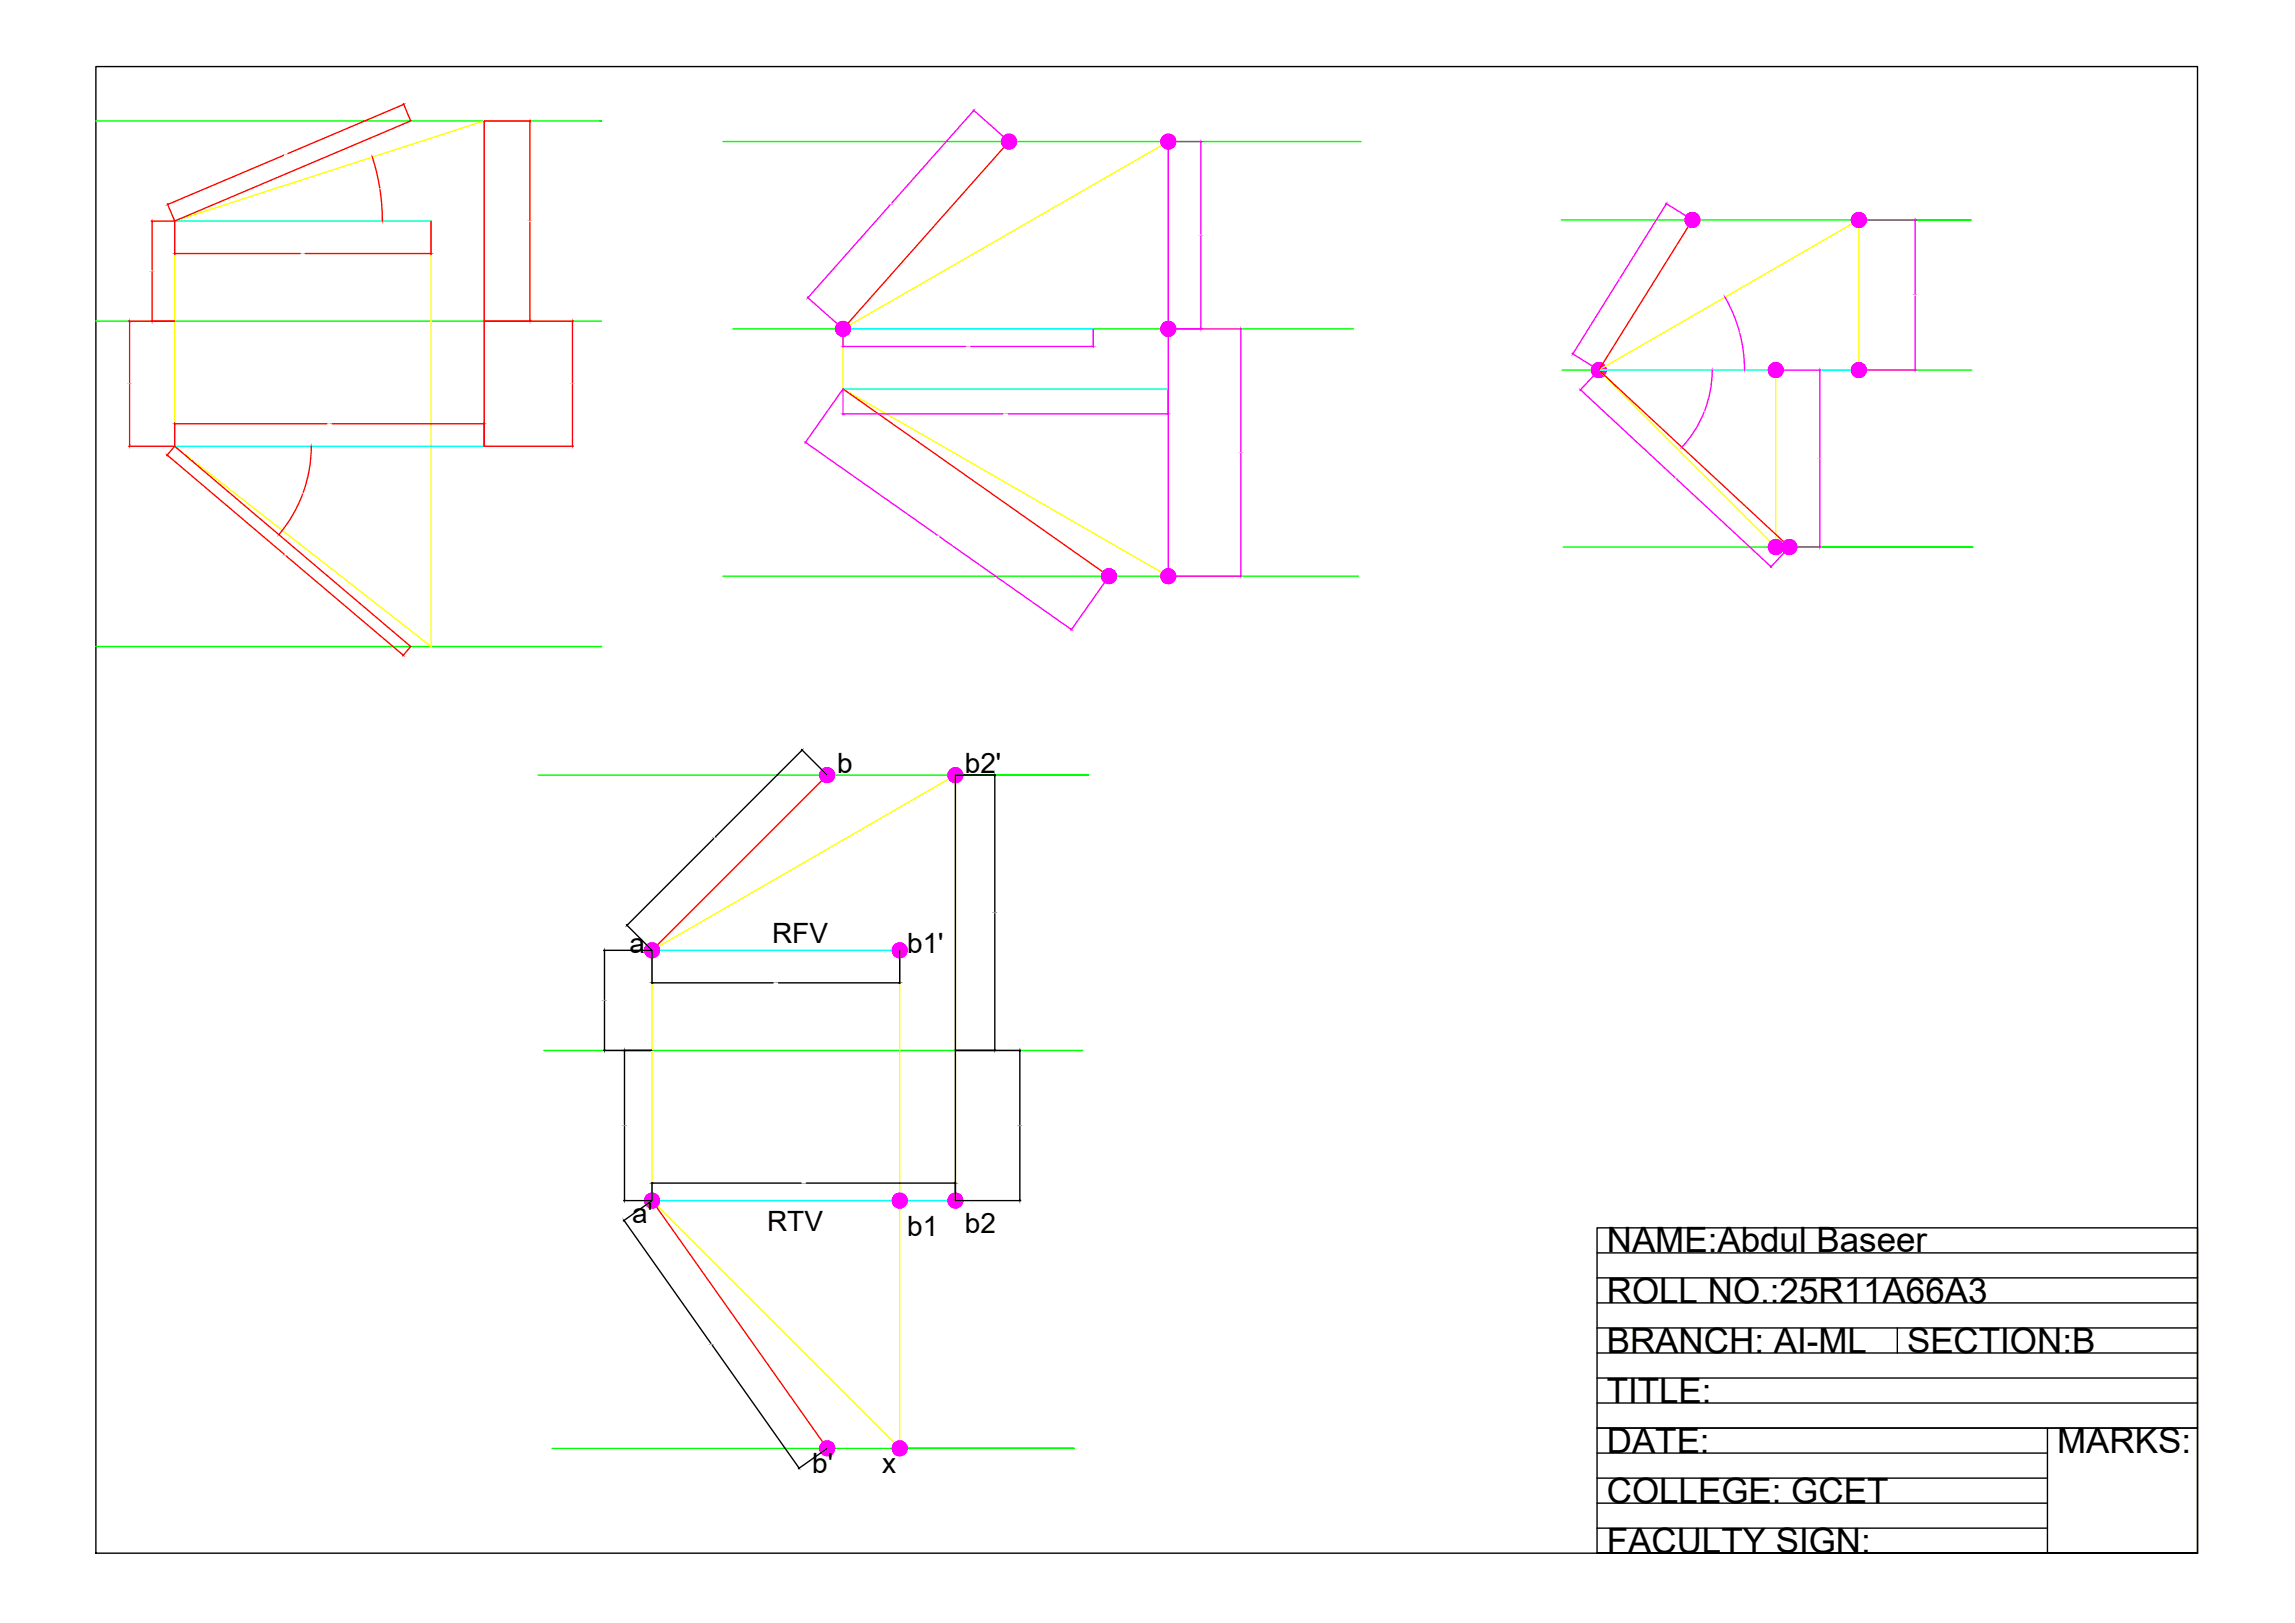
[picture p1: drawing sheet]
<svg xmlns="http://www.w3.org/2000/svg" width="420mm" height="297mm" viewBox="0 0 420 297" stroke-linecap="round" stroke-linejoin="round" font-family="sans-serif">
<defs><g id="words">
<g font-size="6.4">
<text x="294.2" y="229.2">NAME:Abdul Baseer</text>
<text x="294.2" y="238.5">ROLL NO.:25R11A66A3</text>
<text x="294.2" y="247.6">BRANCH: AI-ML</text>
<text x="349.1" y="247.6">SECTION:B</text>
<text x="294.2" y="256.8">TITLE:</text>
<text x="294.2" y="265.9">DATE:</text>
<text x="376.6" y="265.9">MARKS:</text>
<text x="294.2" y="275.1">COLLEGE: GCET</text>
<text x="294.2" y="284.3">FACULTY SIGN:</text>
</g>
<g font-size="5.1">
<text x="153.3" y="141.4">b</text>
<text x="176.6" y="141.4">b2'</text>
<text x="141.4" y="172.6">RFV</text>
<text x="115.2" y="174.4">a</text>
<text x="166.1" y="174.4">b1'</text>
<text x="115.7" y="223.9">a'</text>
<text x="140.4" y="225.2">RTV</text>
<text x="166.1" y="226.1">b1</text>
<text x="176.6" y="225.7">b2</text>
<text x="148.7" y="269.7">b'</text>
<text x="161.5" y="269.7">x</text>
</g>
<g font-size=".2" fill="#f00">
<text x="51.9" y="28.4">51.2348</text>
<text x="69.4" y="34.6">18°</text>
<text x="96.6" y="40.5">40.0000</text>
<text x="55" y="46.5">51.2348</text>
<text x="27.4" y="49.7">20.0000</text>
<text x="23.3" y="70.3">25.0000</text>
<text x="104.4" y="70.3">25.0000</text>
<text x="59.9" y="77.6">61.8466</text>
<text x="55.3" y="90.4">40°</text>
<text x="51.8" y="101.7">61.8466</text>
</g>
<g font-size=".2" fill="#f0f">
<text x="162.7" y="37.4">50.0000</text>
<text x="219.4" y="43.1">37.4166</text>
<text x="296.1" y="51.1">35.3544</text>
<text x="350.2" y="54.1">30.0000</text>
<text x="176.8" y="63.5">50.0000</text>
<text x="318.3" y="60.9">30*</text>
<text x="183.7" y="75.8">65.0000</text>
<text x="311.9" y="75.4">43*</text>
<text x="226.8" y="82.9">49.4166</text>
<text x="306.4" y="87.6">51.9615</text>
<text x="332.7" y="84">35.3553</text>
<text x="171.4" y="98.2">65.0000</text>
</g>
<g font-size=".2">
<text x="130.4" y="153.4">49.4975</text>
<text x="181.7" y="167.1">55.0000</text>
<text x="141.6" y="180">49.4975</text>
<text x="110.3" y="183.2">20.0000</text>
<text x="113.9" y="206.1">30.0000</text>
<text x="186.3" y="206.1">30.0000</text>
<text x="146.7" y="216.6">60.6218</text>
<text x="129.9" y="246.1">60.6218</text>
</g>
</g></defs>
<!-- layer: 0 -->
<g fill="none" stroke="#000" stroke-width=".25">
<path d="M17.6 12.2h384.7v272.1h-384.7zM146.7 137.2l4.7 4.6M146.7 137.4l-15.7 15.7M130.7 153.5l-15.8 15.7M174.9 141.9v77.8M175 141.9h7.3M182.1 142v24.9M110.5 173.9h8.8M110.7 174.1v8.8M114.7 169.2l4.6 4.7M119.4 174v6M119.5 179.9h22"/>
<path d="M142.5 179.9h22M164.7 174v6M182.1 167.2v24.9M110.5 192.2h8.8M110.7 183.3v8.8M114.3 192.4v13.4M175 192.2h11.9M186.7 192.4v13.4M114.2 219.7h5.1M114.3 206.2v13.4M119.3 219.8l-5.2 3.7M119.4 216.4v3.3"/>
<path d="M119.5 216.5h27.1M147.6 216.5h27.1M174.9 216.4v3.3M175 219.7h11.9M186.7 206.2v13.4M114.3 223.5l15.9 22.4M292.4 238.5h109.9M292.4 233.9h109.9M292.4 229.3h109.9M130.4 246.2l15.8 22.4M292.4 256.8h109.9M292.4 252.2h109.9"/>
<path d="M292.4 247.6h109.9M292.4 243h109.9M347.4 243v4.6M151.4 265.1l-5.2 3.7M292.4 279.7h82.4M292.4 275.1h82.4M292.4 270.5h82.4M292.4 265.9h82.4M292.4 261.4h109.9M374.8 261.4v22.9M292.4 284.3h109.9h-109.9v-59.6h109.9v59.6h-54.9"/>
</g>
<!-- layer: RefLin -->
<path d="M17.6 22.1h92.5h-.2M132.4 25.9h116.8M17.6 58.8h92.5M285.8 40.3h75h-20.5M134.2 60.2h113.6M286 67.7h75M17.6 118.3h92.5h-.2M132.4 105.5h116.3M286.2 100.1h75h-36.1M98.5 141.9h100.8h-24.4M99.6 192.2h98.6M101.1 265.1h95.5h-31.9" fill="none" stroke="#0f0" stroke-width=".25"/>
<!-- layer: ProjLin -->
<path d="M213.9 25.9l-59.6 34.3v11l59.6 34.3v-79.6v34.3M78.9 40.5v77.8l-46.9-36.6v-41.2l56.6-18.4v59.6M292.7 67.7h32.4v32.4l-32.4-32.4 47.6-27.4v27.4M164.7 173.9v91.2l-45.3-45.4v-45.8l55.5-32v77.8" fill="none" stroke="#ff0" stroke-width=".25"/>
<!-- layer: RTFRFV -->
<path d="M32 40.5h46.9M154.3 60.2h45.8M154.3 71.2h59.6M292.7 67.7h47.6M32 81.7h56.6M119.4 173.9h45.3M119.4 219.7h55.5" fill="none" stroke="#0ff" stroke-width=".25"/>
<!-- layer: Final Lines -->
<g fill="none" stroke="#f00" stroke-width=".25">
<path d="M73.8 19.2l-21.1 8.9M73.8 19l1.4 3.1M30.6 37.3l1.4 3.1M51.9 28.4l-21.1 9M68.2 28.9l.8 2.7 .5 2.8M69.6 34.7l.3 2.8 .1 2.8M75.2 22.1l-43.2 18.4M88.6 22.1v59.6M88.7 22.1h8.5M97 22.3v18M184.7 25.9l-30.4 34.3M23.6 58.8h8.3"/>
<path d="M23.7 58.9v11.2M27.7 40.5h4.2M27.9 40.6v8.8M27.9 49.8v8.8M32 40.5v6.1M32.1 46.4h22.9M55.9 46.4h22.8M78.9 40.5v6.1M88.7 58.8h16.3M97 40.6v18M104.8 58.9v11.2M309.8 40.3l-17.1 27.4 34.9 32.4"/>
<path d="M23.7 70.4v11.1M32 77.4v4.2M32.1 77.6h27.7M60.8 77.6h27.7M88.6 77.4v4.2M104.8 70.4v11.1M154.3 71.2l48.7 34.3M23.6 81.7h8.3M30.7 83.4l21.3 18M31.9 81.7l-1.4 1.7M32 81.7l43.2 36.6M55.4 90.4a25 25 0 0 1-4.2 7.3"/>
<path d="M57 81.8a25 25 0 0 1-1.5 8.3M88.7 81.7h16.3M52.4 101.8l21.3 18M75.1 118.4l-1.4 1.7M151.4 141.9l-32 32M119.4 219.7l32 45.4"/>
</g>
<g fill="#f00" stroke="#f00" stroke-width=".18">
<path d="M32 46.4h.1z"/>
<path d="M78.7 46.4h.2z"/>
<path d="M32 77.6l.1-.1z"/>
<path d="M88.5 77.5l.1 .1z"/>
<path d="M30.7 37.4l.1-.1z"/>
<path d="M73.8 19.1h.1z"/>
<path d="M30.6 83.3l.1 .1z"/>
<path d="M73.7 119.8l.1 .1z"/>
<path d="M27.8 58.6l.1 .2z"/>
<path d="M27.9 40.5v.1z"/>
<path d="M23.7 58.8v.1z"/>
<path d="M23.7 81.5v.2z"/>
<path d="M97 22.1v.2z"/>
<path d="M97 58.6v.2z"/>
<path d="M104.8 81.5v.2z"/>
<path d="M104.8 58.8v.1z"/>
<path d="M70 40.3v.2z"/>
<path d="M68.2 28.7v.2z"/>
<path d="M51.1 97.7v.1z"/>
<path d="M57 81.7v.1z"/>
</g>
<!-- layer: Points -->
<g fill="#f0f" stroke="#f0f" stroke-width=".18">
<path d="M178.2 20.3l.1-.1z"/>
<path d="M148 54.3l-.1 .2z"/>
<path d="M147.5 81l.1 .1z"/>
<path d="M196 115.1l.2 .1z"/>
<path d="M154.3 75.8h.2z"/>
<path d="M213.7 75.7l.2 .1z"/>
<path d="M154.3 63.4h.2z"/>
<path d="M200 63.4h.1z"/>
<path d="M219.8 25.9v.2z"/>
<path d="M219.8 60v.2z"/>
<path d="M227.2 60.2v.1z"/>
<path d="M227.1 105.3l.1 .2z"/>
<path d="M288 64.6l-.1 .2z"/>
<path d="M305.1 37.3l-.1 .1z"/>
<path d="M289.4 71.3l.1 .1z"/>
<path d="M324.1 103.6l.1 .1z"/>
<path d="M350.6 40.3v.1z"/>
<path d="M350.6 67.6v.1z"/>
<path d="M333.1 100l.1 .1z"/>
<path d="M333.2 67.7l-.1 .2z"/>
<path d="M319.3 67.6l.1 .1z"/>
<path d="M315.8 54.4l.1 .1z"/>
<path d="M308 81.7l-.1 .2z"/>
<path d="M313.5 67.7v.2z"/>
<path d="M154.3 60.2h1.4v-.3zM154.3 60.2l1.3-.5 .1 .2zM154.3 60.2l1.3-.5-.1-.2z"/>
<path d="M154.3 60.2l1.2-.7-.1-.2zM155.2 59.1l.2 .2-1.1 .9zM155 59l-.7 1.2 .9-1.1z"/>
<path d="M154.8 58.9l-.5 1.3 .7-1.2zM154.6 58.8l.2 .1-.5 1.3zM154.3 58.8v1.4l.3-1.4z"/>
<path d="M154.1 58.8l.2 1.4v-1.4zM153.9 58.9l.2-.1 .2 1.4zM153.7 59l.6 1.2-.4-1.3z"/>
<path d="M153.5 59.1l.8 1.1-.6-1.2zM153.5 59.1l.8 1.1-1-.9zM153.3 59.3l-.2 .2 1.2 .7z"/>
<path d="M153.1 59.5l-.1 .2 1.3 .5zM153 59.7l1.3 .5-1.3-.3zM153 59.9v.3h1.3z"/>
<path d="M153 60.2v.2l1.3-.2zM153 60.4l1.3-.2-1.3 .5zM153 60.7l.1 .2 1.2-.7z"/>
<path d="M153.1 60.9l.2 .2 1-.9zM153.3 61.1l1-.9-.8 1zM154.3 60.2l-.8 1 .2 .2z"/>
<path d="M154.3 60.2l-.6 1.2 .2 .1zM154.3 60.2l-.2 1.3h-.2zM154.3 60.2l-.2 1.3 .2 .1z"/>
<path d="M154.3 60.2v1.4l.3-.1zM154.3 60.2l.5 1.3h-.2zM154.3 60.2l.5 1.3 .2-.1z"/>
<path d="M154.3 60.2l.7 1.2 .2-.2zM154.3 60.2l1.1 .9-.2 .1zM154.3 60.2l1.1 .9 .1-.2z"/>
<path d="M154.3 60.2l1.2 .7 .1-.2zM154.3 60.2l1.4 .2-.1 .3zM154.3 60.2l1.4 .2v-.2z"/>
<path d="M184.7 25.9h1.4v-.2zM184.7 25.9l1.3-.5 .1 .3zM184.7 25.9l1.3-.5-.1-.2z"/>
<path d="M184.7 25.9l1.2-.7-.1-.2zM185.6 24.9l.2 .1-1.1 .9zM185.4 24.7l-.7 1.2 .9-1z"/>
<path d="M185.2 24.6l-.5 1.3 .7-1.2zM185 24.6h.2l-.5 1.3zM184.7 24.5v1.4l.3-1.3z"/>
<path d="M184.5 24.6l.2 1.3v-1.4zM184.3 24.6h.2l.2 1.3zM184 24.7l.7 1.2-.4-1.3z"/>
<path d="M183.8 24.9l.9 1-.7-1.2zM183.8 24.9l.9 1-1-.9zM183.7 25l-.2 .2 1.2 .7z"/>
<path d="M183.5 25.2l-.1 .2 1.3 .5zM183.4 25.4l1.3 .5-1.3-.2zM183.4 25.7v.2h1.3z"/>
<path d="M183.4 25.9v.3l1.3-.3zM183.4 26.2l1.3-.3-1.3 .5zM183.4 26.4l.1 .2 1.2-.7z"/>
<path d="M183.5 26.6l.2 .2 1-.9zM183.7 26.8l1-.9-.9 1.1zM184.7 25.9l-.9 1.1 .2 .1z"/>
<path d="M184.7 25.9l-.7 1.2 .3 .1zM184.7 25.9l-.2 1.4-.2-.1zM184.7 25.9l-.2 1.4h.2z"/>
<path d="M184.7 25.9v1.4h.3zM184.7 25.9l.5 1.3-.2 .1zM184.7 25.9l.5 1.3 .2-.1z"/>
<path d="M184.7 25.9l.7 1.2 .2-.1zM184.7 25.9l1.1 .9-.2 .2zM184.7 25.9l1.1 .9 .1-.2z"/>
<path d="M184.7 25.9l1.2 .7 .1-.2zM184.7 25.9l1.4 .3-.1 .2zM184.7 25.9l1.4 .3v-.3z"/>
<path d="M213.9 25.9h1.4l-.1-.2zM213.9 25.9l1.3-.5v.3zM213.9 25.9l1.3-.5-.1-.2z"/>
<path d="M213.9 25.9l1.2-.7-.2-.2zM214.8 24.9l.1 .1-1 .9zM214.6 24.7l-.7 1.2 .9-1z"/>
<path d="M214.4 24.6l-.5 1.3 .7-1.2zM214.1 24.6h.3l-.5 1.3zM213.9 24.5v1.4l.2-1.3z"/>
<path d="M213.6 24.6l.3 1.3v-1.4zM213.4 24.6h.2l.3 1.3zM213.2 24.7l.7 1.2-.5-1.3z"/>
<path d="M213 24.9l.9 1-.7-1.2zM213 24.9l.9 1-1.1-.9zM212.8 25l-.1 .2 1.2 .7z"/>
<path d="M212.7 25.2l-.1 .2 1.3 .5zM212.6 25.4l1.3 .5-1.4-.2zM212.5 25.7v.2h1.4z"/>
<path d="M212.5 25.9v.3l1.4-.3zM212.5 26.2l1.4-.3-1.3 .5zM212.6 26.4l.1 .2 1.2-.7z"/>
<path d="M212.7 26.6l.1 .2 1.1-.9zM212.8 26.8l1.1-.9-.9 1.1zM213.9 25.9l-.9 1.1 .2 .1z"/>
<path d="M213.9 25.9l-.7 1.2 .2 .1zM213.9 25.9l-.3 1.4-.2-.1zM213.9 25.9l-.3 1.4h.3z"/>
<path d="M213.9 25.9v1.4h.2zM213.9 25.9l.5 1.3-.3 .1zM213.9 25.9l.5 1.3 .2-.1z"/>
<path d="M213.9 25.9l.7 1.2 .2-.1zM213.9 25.9l1 .9-.1 .2zM213.9 25.9l1 .9 .2-.2z"/>
<path d="M213.9 25.9l1.2 .7 .1-.2zM213.9 25.9l1.3 .3v.2zM213.9 25.9l1.3 .3 .1-.3z"/>
<path d="M213.9 60.2h1.4l-.1-.3zM213.9 60.2l1.3-.5v.2zM213.9 60.2l1.3-.5-.1-.2z"/>
<path d="M213.9 60.2l1.2-.7-.2-.2zM214.8 59.1l.1 .2-1 .9zM214.6 59l-.7 1.2 .9-1.1z"/>
<path d="M214.4 58.9l-.5 1.3 .7-1.2zM214.1 58.8l.3 .1-.5 1.3zM213.9 58.8v1.4l.2-1.4z"/>
<path d="M213.6 58.8l.3 1.4v-1.4zM213.4 58.9l.2-.1 .3 1.4zM213.2 59l.7 1.2-.5-1.3z"/>
<path d="M213 59.1l.9 1.1-.7-1.2zM213 59.1l.9 1.1-1.1-.9zM212.8 59.3l-.1 .2 1.2 .7z"/>
<path d="M212.7 59.5l-.1 .2 1.3 .5zM212.6 59.7l1.3 .5-1.4-.3zM212.5 59.9v.3h1.4z"/>
<path d="M212.5 60.2v.2l1.4-.2zM212.5 60.4l1.4-.2-1.3 .5zM212.6 60.7l.1 .2 1.2-.7z"/>
<path d="M212.7 60.9l.1 .2 1.1-.9zM212.8 61.1l1.1-.9-.9 1zM213.9 60.2l-.9 1 .2 .2z"/>
<path d="M213.9 60.2l-.7 1.2 .2 .1zM213.9 60.2l-.3 1.3h-.2zM213.9 60.2l-.3 1.3 .3 .1z"/>
<path d="M213.9 60.2v1.4l.2-.1zM213.9 60.2l.5 1.3h-.3zM213.9 60.2l.5 1.3 .2-.1z"/>
<path d="M213.9 60.2l.7 1.2 .2-.2zM213.9 60.2l1 .9-.1 .1zM213.9 60.2l1 .9 .2-.2z"/>
<path d="M213.9 60.2l1.2 .7 .1-.2zM213.9 60.2l1.3 .2v.3zM213.9 60.2l1.3 .2 .1-.2z"/>
<path d="M213.9 105.5h1.4l-.1-.3zM213.9 105.5l1.3-.5v.2zM213.9 105.5l1.3-.5-.1-.2z"/>
<path d="M213.9 105.5l1.2-.7-.2-.2zM214.8 104.4l.1 .2-1 .9zM214.6 104.3l-.7 1.2 .9-1.1z"/>
<path d="M214.4 104.2l-.5 1.3 .7-1.2zM214.1 104.1l.3 .1-.5 1.3zM213.9 104.1v1.4l.2-1.4z"/>
<path d="M213.6 104.1l.3 1.4v-1.4zM213.4 104.2l.2-.1 .3 1.4zM213.2 104.3l.7 1.2-.5-1.3z"/>
<path d="M213 104.4l.9 1.1-.7-1.2zM213 104.4l.9 1.1-1.1-.9zM212.8 104.6l-.1 .2 1.2 .7z"/>
<path d="M212.7 104.8l-.1 .2 1.3 .5zM212.6 105l1.3 .5-1.4-.3zM212.5 105.2v.3h1.4z"/>
<path d="M212.5 105.5v.2l1.4-.2zM212.5 105.7l1.4-.2-1.3 .4zM212.6 105.9l.1 .2 1.2-.6z"/>
<path d="M212.7 106.1l.1 .2 1.1-.8zM212.8 106.3l1.1-.8-.9 1zM213.9 105.5l-.9 1 .2 .2z"/>
<path d="M213.9 105.5l-.7 1.2h.2zM213.9 105.5l-.3 1.3-.2-.1zM213.9 105.5l-.3 1.3h.3z"/>
<path d="M213.9 105.5v1.3h.2zM213.9 105.5l.5 1.2-.3 .1zM213.9 105.5l.5 1.2h.2z"/>
<path d="M213.9 105.5l.7 1.2 .2-.2zM213.9 105.5l1 .8-.1 .2zM213.9 105.5l1 .8 .2-.2z"/>
<path d="M213.9 105.5l1.2 .6 .1-.2zM213.9 105.5l1.3 .2v.2zM213.9 105.5l1.3 .2 .1-.2z"/>
<path d="M203 105.5h1.4v-.3zM203 105.5l1.3-.5 .1 .2zM203 105.5l1.3-.5-.1-.2z"/>
<path d="M203 105.5l1.2-.7-.1-.2zM203.9 104.4l.2 .2-1.1 .9zM203.7 104.3l-.7 1.2 .9-1.1z"/>
<path d="M203.5 104.2l-.5 1.3 .7-1.2zM203.3 104.1l.2 .1-.5 1.3zM203 104.1v1.4l.3-1.4z"/>
<path d="M202.8 104.1l.2 1.4v-1.4zM202.6 104.2l.2-.1 .2 1.4zM202.3 104.3l.7 1.2-.4-1.3z"/>
<path d="M202.1 104.4l.9 1.1-.7-1.2zM202.1 104.4l.9 1.1-1-.9zM202 104.6l-.2 .2 1.2 .7z"/>
<path d="M201.8 104.8l-.1 .2 1.3 .5zM201.7 105l1.3 .5-1.3-.3zM201.7 105.2v.3h1.3z"/>
<path d="M201.7 105.5v.2l1.3-.2zM201.7 105.7l1.3-.2-1.3 .4zM201.7 105.9l.1 .2 1.2-.6z"/>
<path d="M201.8 106.1l.2 .2 1-.8zM202 106.3l1-.8-.9 1zM203 105.5l-.9 1 .2 .2z"/>
<path d="M203 105.5l-.7 1.2h.3zM203 105.5l-.2 1.3-.2-.1zM203 105.5l-.2 1.3h.2z"/>
<path d="M203 105.5v1.3h.3zM203 105.5l.5 1.2-.2 .1zM203 105.5l.5 1.2h.2z"/>
<path d="M203 105.5l.7 1.2 .2-.2zM203 105.5l1.1 .8-.2 .2zM203 105.5l1.1 .8 .1-.2z"/>
<path d="M203 105.5l1.2 .6 .1-.2zM203 105.5l1.4 .2-.1 .2zM203 105.5l1.4 .2v-.2z"/>
<path d="M292.7 67.7h1.4v-.2zM292.7 67.7l1.3-.4 .1 .2zM292.7 67.7l1.3-.4-.1-.3z"/>
<path d="M292.7 67.7l1.2-.7-.1-.2zM293.6 66.7l.2 .1-1.1 .9zM293.4 66.5l-.7 1.2 .9-1z"/>
<path d="M293.2 66.4l-.5 1.3 .7-1.2zM292.9 66.4h.3l-.5 1.3zM292.7 66.4v1.3l.2-1.3z"/>
<path d="M292.5 66.4l.2 1.3v-1.3zM292.2 66.4h.3l.2 1.3zM292 66.5l.7 1.2-.5-1.3z"/>
<path d="M291.8 66.7l.9 1-.7-1.2zM291.8 66.7l.9 1-1-.9zM291.7 66.8l-.2 .2 1.2 .7z"/>
<path d="M291.5 67l-.1 .3 1.3 .4zM291.4 67.3l1.3 .4-1.3-.2zM291.4 67.5l-.1 .2h1.4z"/>
<path d="M291.3 67.7l.1 .3 1.3-.3zM291.4 68l1.3-.3-1.3 .5zM291.4 68.2l.1 .2 1.2-.7z"/>
<path d="M291.5 68.4l.2 .2 1-.9zM291.7 68.6l1-.9-.9 1.1zM292.7 67.7l-.9 1.1 .2 .1z"/>
<path d="M292.7 67.7l-.7 1.2 .2 .1zM292.7 67.7l-.2 1.4-.3-.1zM292.7 67.7l-.2 1.4h.2z"/>
<path d="M292.7 67.7v1.4h.2zM292.7 67.7l.5 1.3-.3 .1zM292.7 67.7l.5 1.3 .2-.1z"/>
<path d="M292.7 67.7l.7 1.2 .2-.1zM292.7 67.7l1.1 .9-.2 .2zM292.7 67.7l1.1 .9 .1-.2z"/>
<path d="M292.7 67.7l1.2 .7 .1-.2zM292.7 67.7l1.4 .3-.1 .2zM292.7 67.7l1.4 .3v-.3z"/>
<path d="M325.1 67.7h1.4l-.1-.2zM325.1 67.7l1.3-.4v.2zM325.1 67.7l1.3-.4-.1-.3z"/>
<path d="M325.1 67.7l1.2-.7-.2-.2zM326 66.7l.1 .1-1 .9zM325.8 66.5l-.7 1.2 .9-1z"/>
<path d="M325.6 66.4l-.5 1.3 .7-1.2zM325.3 66.4h.3l-.5 1.3zM325.1 66.4v1.3l.2-1.3z"/>
<path d="M324.9 66.4l.2 1.3v-1.3zM324.6 66.4h.3l.2 1.3zM324.4 66.5l.7 1.2-.5-1.3z"/>
<path d="M324.2 66.7l.9 1-.7-1.2zM324.2 66.7l.9 1-1.1-.9zM324 66.8l-.1 .2 1.2 .7z"/>
<path d="M323.9 67l-.1 .3 1.3 .4zM323.8 67.3l1.3 .4-1.4-.2zM323.7 67.5v.2h1.4z"/>
<path d="M323.7 67.7v.3l1.4-.3zM323.7 68l1.4-.3-1.3 .5zM323.8 68.2l.1 .2 1.2-.7z"/>
<path d="M323.9 68.4l.1 .2 1.1-.9zM324 68.6l1.1-.9-.9 1.1zM325.1 67.7l-.9 1.1 .2 .1z"/>
<path d="M325.1 67.7l-.7 1.2 .2 .1zM325.1 67.7l-.2 1.4-.3-.1zM325.1 67.7l-.2 1.4h.2z"/>
<path d="M325.1 67.7v1.4h.2zM325.1 67.7l.5 1.3-.3 .1zM325.1 67.7l.5 1.3 .2-.1z"/>
<path d="M325.1 67.7l.7 1.2 .2-.1zM325.1 67.7l1 .9-.1 .2zM325.1 67.7l1 .9 .2-.2z"/>
<path d="M325.1 67.7l1.2 .7 .1-.2zM325.1 67.7l1.3 .3v.2zM325.1 67.7l1.3 .3 .1-.3z"/>
<path d="M340.3 67.7h1.4v-.2zM340.3 67.7l1.3-.4 .1 .2zM340.3 67.7l1.3-.4-.1-.3z"/>
<path d="M340.3 67.7l1.2-.7-.1-.2zM341.2 66.7l.2 .1-1.1 .9zM341 66.5l-.7 1.2 .9-1z"/>
<path d="M340.8 66.4l-.5 1.3 .7-1.2zM340.5 66.4h.3l-.5 1.3zM340.3 66.4v1.3l.2-1.3z"/>
<path d="M340.1 66.4l.2 1.3v-1.3zM339.8 66.4h.3l.2 1.3zM339.6 66.5l.7 1.2-.5-1.3z"/>
<path d="M339.4 66.7l.9 1-.7-1.2zM339.4 66.7l.9 1-1-.9zM339.3 66.8l-.2 .2 1.2 .7z"/>
<path d="M339.1 67l-.1 .3 1.3 .4zM339 67.3l1.3 .4-1.4-.2zM338.9 67.5v.2h1.4z"/>
<path d="M338.9 67.7v.3l1.4-.3zM338.9 68l1.4-.3-1.3 .5zM339 68.2l.1 .2 1.2-.7z"/>
<path d="M339.1 68.4l.2 .2 1-.9zM339.3 68.6l1-.9-.9 1.1zM340.3 67.7l-.9 1.1 .2 .1z"/>
<path d="M340.3 67.7l-.7 1.2 .2 .1zM340.3 67.7l-.2 1.4-.3-.1zM340.3 67.7l-.2 1.4h.2z"/>
<path d="M340.3 67.7v1.4h.2zM340.3 67.7l.5 1.3-.3 .1zM340.3 67.7l.5 1.3 .2-.1z"/>
<path d="M340.3 67.7l.7 1.2 .2-.1zM340.3 67.7l1.1 .9-.2 .2zM340.3 67.7l1.1 .9 .1-.2z"/>
<path d="M340.3 67.7l1.2 .7 .1-.2zM340.3 67.7l1.4 .3-.1 .2zM340.3 67.7l1.4 .3v-.3z"/>
<path d="M340.3 40.3h1.4v-.3zM340.3 40.3l1.3-.5 .1 .2zM340.3 40.3l1.3-.5-.1-.2z"/>
<path d="M340.3 40.3l1.2-.7-.1-.2zM341.2 39.2l.2 .2-1.1 .9zM341 39.1l-.7 1.2 .9-1.1z"/>
<path d="M340.8 39l-.5 1.3 .7-1.2zM340.5 38.9l.3 .1-.5 1.3zM340.3 38.9v1.4l.2-1.4z"/>
<path d="M340.1 38.9l.2 1.4v-1.4zM339.8 39l.3-.1 .2 1.4zM339.6 39.1l.7 1.2-.5-1.3z"/>
<path d="M339.4 39.2l.9 1.1-.7-1.2zM339.4 39.2l.9 1.1-1-.9zM339.3 39.4l-.2 .2 1.2 .7z"/>
<path d="M339.1 39.6l-.1 .2 1.3 .5zM339 39.8l1.3 .5-1.4-.3zM338.9 40v.3h1.4z"/>
<path d="M338.9 40.3v.2l1.4-.2zM338.9 40.5l1.4-.2-1.3 .4zM339 40.7l.1 .2 1.2-.6z"/>
<path d="M339.1 40.9l.2 .2 1-.8zM339.3 41.1l1-.8-.9 1zM340.3 40.3l-.9 1 .2 .1z"/>
<path d="M340.3 40.3l-.7 1.1 .2 .1zM340.3 40.3l-.2 1.3-.3-.1zM340.3 40.3l-.2 1.3h.2z"/>
<path d="M340.3 40.3v1.3h.2zM340.3 40.3l.5 1.2-.3 .1zM340.3 40.3l.5 1.2 .2-.1z"/>
<path d="M340.3 40.3l.7 1.1 .2-.1zM340.3 40.3l1.1 .8-.2 .2zM340.3 40.3l1.1 .8 .1-.2z"/>
<path d="M340.3 40.3l1.2 .6 .1-.2zM340.3 40.3l1.4 .2-.1 .2zM340.3 40.3l1.4 .2v-.2z"/>
<path d="M309.8 40.3h1.4v-.3zM309.8 40.3l1.3-.5 .1 .2zM309.8 40.3l1.3-.5-.1-.2z"/>
<path d="M309.8 40.3l1.2-.7-.1-.2zM310.7 39.2l.2 .2-1.1 .9zM310.5 39.1l-.7 1.2 .9-1.1z"/>
<path d="M310.3 39l-.5 1.3 .7-1.2zM310.1 38.9l.2 .1-.5 1.3zM309.8 38.9v1.4l.3-1.4z"/>
<path d="M309.6 38.9l.2 1.4v-1.4zM309.4 39l.2-.1 .2 1.4zM309.2 39.1l.6 1.2-.4-1.3z"/>
<path d="M309 39.2l.8 1.1-.6-1.2zM309 39.2l.8 1.1-1-.9zM308.8 39.4l-.2 .2 1.2 .7z"/>
<path d="M308.6 39.6v.2l1.2 .5zM308.6 39.8l1.2 .5-1.3-.3zM308.5 40v.3h1.3z"/>
<path d="M308.5 40.3v.2l1.3-.2zM308.5 40.5l1.3-.2-1.2 .4zM308.6 40.7v.2l1.2-.6z"/>
<path d="M308.6 40.9l.2 .2 1-.8zM308.8 41.1l1-.8-.8 1zM309.8 40.3l-.8 1 .2 .1z"/>
<path d="M309.8 40.3l-.6 1.1 .2 .1zM309.8 40.3l-.2 1.3-.2-.1zM309.8 40.3l-.2 1.3h.2z"/>
<path d="M309.8 40.3v1.3h.3zM309.8 40.3l.5 1.2-.2 .1zM309.8 40.3l.5 1.2 .2-.1z"/>
<path d="M309.8 40.3l.7 1.1 .2-.1zM309.8 40.3l1.1 .8-.2 .2zM309.8 40.3l1.1 .8 .1-.2z"/>
<path d="M309.8 40.3l1.2 .6 .1-.2zM309.8 40.3l1.4 .2-.1 .2zM309.8 40.3l1.4 .2v-.2z"/>
<path d="M327.6 100.1h1.4l-.1-.2zM327.6 100.1l1.3-.5v.3zM327.6 100.1l1.3-.5-.1-.2z"/>
<path d="M327.6 100.1l1.2-.7-.2-.2zM328.5 99.1l.1 .1-1 .9zM328.3 98.9l-.7 1.2 .9-1z"/>
<path d="M328.1 98.8l-.5 1.3 .7-1.2zM327.8 98.8h.3l-.5 1.3zM327.6 98.7v1.4l.2-1.3z"/>
<path d="M327.3 98.8l.3 1.3v-1.4zM327.1 98.8h.2l.3 1.3zM326.9 98.9l.7 1.2-.5-1.3z"/>
<path d="M326.7 99.1l.9 1-.7-1.2zM326.7 99.1l.9 1-1.1-.9zM326.5 99.2l-.1 .2 1.2 .7z"/>
<path d="M326.4 99.4l-.1 .2 1.3 .5zM326.3 99.6l1.3 .5-1.4-.2zM326.2 99.9v.2h1.4z"/>
<path d="M326.2 100.1v.3l1.4-.3zM326.2 100.4l1.4-.3-1.3 .5zM326.3 100.6l.1 .2 1.2-.7z"/>
<path d="M326.4 100.8l.1 .2 1.1-.9zM326.5 101l1.1-.9-.9 1.1zM327.6 100.1l-.9 1.1 .2 .1z"/>
<path d="M327.6 100.1l-.7 1.2 .2 .1zM327.6 100.1l-.3 1.4-.2-.1zM327.6 100.1l-.3 1.4h.3z"/>
<path d="M327.6 100.1v1.4h.2zM327.6 100.1l.5 1.3-.3 .1zM327.6 100.1l.5 1.3 .2-.1z"/>
<path d="M327.6 100.1l.7 1.2 .2-.1zM327.6 100.1l1 .9-.1 .2zM327.6 100.1l1 .9 .2-.2z"/>
<path d="M327.6 100.1l1.2 .7 .1-.2zM327.6 100.1l1.3 .3v.2zM327.6 100.1l1.3 .3 .1-.3z"/>
<path d="M325.1 100.1h1.4l-.1-.2zM325.1 100.1l1.3-.5v.3zM325.1 100.1l1.3-.5-.1-.2z"/>
<path d="M325.1 100.1l1.2-.7-.2-.2zM326 99.1l.1 .1-1 .9zM325.8 98.9l-.7 1.2 .9-1z"/>
<path d="M325.6 98.8l-.5 1.3 .7-1.2zM325.3 98.8h.3l-.5 1.3zM325.1 98.7v1.4l.2-1.3z"/>
<path d="M324.9 98.8l.2 1.3v-1.4zM324.6 98.8h.3l.2 1.3zM324.4 98.9l.7 1.2-.5-1.3z"/>
<path d="M324.2 99.1l.9 1-.7-1.2zM324.2 99.1l.9 1-1.1-.9zM324 99.2l-.1 .2 1.2 .7z"/>
<path d="M323.9 99.4l-.1 .2 1.3 .5zM323.8 99.6l1.3 .5-1.4-.2zM323.7 99.9v.2h1.4z"/>
<path d="M323.7 100.1v.3l1.4-.3zM323.7 100.4l1.4-.3-1.3 .5zM323.8 100.6l.1 .2 1.2-.7z"/>
<path d="M323.9 100.8l.1 .2 1.1-.9zM324 101l1.1-.9-.9 1.1zM325.1 100.1l-.9 1.1 .2 .1z"/>
<path d="M325.1 100.1l-.7 1.2 .2 .1zM325.1 100.1l-.2 1.4-.3-.1zM325.1 100.1l-.2 1.4h.2z"/>
<path d="M325.1 100.1v1.4h.2zM325.1 100.1l.5 1.3-.3 .1zM325.1 100.1l.5 1.3 .2-.1z"/>
<path d="M325.1 100.1l.7 1.2 .2-.1zM325.1 100.1l1 .9-.1 .2zM325.1 100.1l1 .9 .2-.2z"/>
<path d="M325.1 100.1l1.2 .7 .1-.2zM325.1 100.1l1.3 .3v.2zM325.1 100.1l1.3 .3 .1-.3z"/>
<path d="M119.4 173.9h1.3v-.2zM119.4 173.9l1.3-.4v.2zM119.4 173.9l1.3-.4-.1-.3z"/>
<path d="M119.4 173.9l1.2-.7-.2-.2zM120.3 172.9l.1 .1-1 .9zM120.1 172.7l-.7 1.2 .9-1z"/>
<path d="M119.8 172.6l-.4 1.3 .7-1.2zM119.6 172.6h.2l-.4 1.3zM119.4 172.6v1.3l.2-1.3z"/>
<path d="M119.1 172.6l.3 1.3v-1.3zM118.9 172.6h.2l.3 1.3zM118.7 172.7l.7 1.2-.5-1.3z"/>
<path d="M118.5 172.9l.9 1-.7-1.2zM118.5 172.9l.9 1-1.1-.9zM118.3 173l-.1 .2 1.2 .7z"/>
<path d="M118.2 173.2l-.1 .3 1.3 .4zM118.1 173.5l1.3 .4-1.4-.2zM118 173.7v.2h1.4z"/>
<path d="M118 173.9v.3l1.4-.3zM118 174.2l1.4-.3-1.3 .5zM118.1 174.4l.1 .2 1.2-.7z"/>
<path d="M118.2 174.6l.1 .2 1.1-.9zM118.3 174.8l1.1-.9-.9 1.1zM119.4 173.9l-.9 1.1 .2 .1z"/>
<path d="M119.4 173.9l-.7 1.2 .2 .1zM119.4 173.9l-.3 1.4-.2-.1zM119.4 173.9l-.3 1.4h.3z"/>
<path d="M119.4 173.9v1.4h.2zM119.4 173.9l.4 1.3-.2 .1zM119.4 173.9l.4 1.3 .3-.1z"/>
<path d="M119.4 173.9l.7 1.2 .2-.1zM119.4 173.9l1 .9-.1 .2zM119.4 173.9l1 .9 .2-.2z"/>
<path d="M119.4 173.9l1.2 .7 .1-.2zM119.4 173.9l1.3 .3v.2zM119.4 173.9l1.3 .3v-.3z"/>
<path d="M164.7 173.9h1.4v-.2zM164.7 173.9l1.3-.4 .1 .2zM164.7 173.9l1.3-.4-.1-.3z"/>
<path d="M164.7 173.9l1.2-.7-.1-.2zM165.6 172.9l.2 .1-1.1 .9zM165.4 172.7l-.7 1.2 .9-1z"/>
<path d="M165.2 172.6l-.5 1.3 .7-1.2zM165 172.6h.2l-.5 1.3zM164.7 172.6v1.3l.3-1.3z"/>
<path d="M164.5 172.6l.2 1.3v-1.3zM164.2 172.6h.3l.2 1.3zM164 172.7l.7 1.2-.5-1.3z"/>
<path d="M163.8 172.9l.9 1-.7-1.2zM163.8 172.9l.9 1-1-.9zM163.7 173l-.2 .2 1.2 .7z"/>
<path d="M163.5 173.2l-.1 .3 1.3 .4zM163.4 173.5l1.3 .4-1.3-.2zM163.4 173.7l-.1 .2h1.4z"/>
<path d="M163.3 173.9l.1 .3 1.3-.3zM163.4 174.2l1.3-.3-1.3 .5zM163.4 174.4l.1 .2 1.2-.7z"/>
<path d="M163.5 174.6l.2 .2 1-.9zM163.7 174.8l1-.9-.9 1.1zM164.7 173.9l-.9 1.1 .2 .1z"/>
<path d="M164.7 173.9l-.7 1.2 .2 .1zM164.7 173.9l-.2 1.4-.3-.1zM164.7 173.9l-.2 1.4h.2z"/>
<path d="M164.7 173.9v1.4h.3zM164.7 173.9l.5 1.3-.2 .1zM164.7 173.9l.5 1.3 .2-.1z"/>
<path d="M164.7 173.9l.7 1.2 .2-.1zM164.7 173.9l1.1 .9-.2 .2zM164.7 173.9l1.1 .9 .1-.2z"/>
<path d="M164.7 173.9l1.2 .7 .1-.2zM164.7 173.9l1.4 .3-.1 .2zM164.7 173.9l1.4 .3v-.3z"/>
<path d="M119.4 219.7h1.3v-.2zM119.4 219.7l1.3-.4v.2zM119.4 219.7l1.3-.4-.1-.3z"/>
<path d="M119.4 219.7l1.2-.7-.2-.2zM120.3 218.7l.1 .1-1 .9zM120.1 218.5l-.7 1.2 .9-1z"/>
<path d="M119.8 218.4l-.4 1.3 .7-1.2zM119.6 218.4h.2l-.4 1.3zM119.4 218.4v1.3l.2-1.3z"/>
<path d="M119.1 218.4l.3 1.3v-1.3zM118.9 218.4h.2l.3 1.3zM118.7 218.5l.7 1.2-.5-1.3z"/>
<path d="M118.5 218.7l.9 1-.7-1.2zM118.5 218.7l.9 1-1.1-.9zM118.3 218.8l-.1 .2 1.2 .7z"/>
<path d="M118.2 219l-.1 .3 1.3 .4zM118.1 219.3l1.3 .4-1.4-.2zM118 219.5v.2h1.4z"/>
<path d="M118 219.7v.3l1.4-.3zM118 220l1.4-.3-1.3 .5zM118.1 220.2l.1 .2 1.2-.7z"/>
<path d="M118.2 220.4l.1 .2 1.1-.9zM118.3 220.6l1.1-.9-.9 1.1zM119.4 219.7l-.9 1.1 .2 .1z"/>
<path d="M119.4 219.7l-.7 1.2 .2 .1zM119.4 219.7l-.3 1.4-.2-.1zM119.4 219.7l-.3 1.4h.3z"/>
<path d="M119.4 219.7v1.4h.2zM119.4 219.7l.4 1.3-.2 .1zM119.4 219.7l.4 1.3 .3-.1z"/>
<path d="M119.4 219.7l.7 1.2 .2-.1zM119.4 219.7l1 .9-.1 .2zM119.4 219.7l1 .9 .2-.2z"/>
<path d="M119.4 219.7l1.2 .7 .1-.2zM119.4 219.7l1.3 .3v.2zM119.4 219.7l1.3 .3v-.3z"/>
<path d="M164.7 219.7h1.4v-.2zM164.7 219.7l1.3-.4 .1 .2zM164.7 219.7l1.3-.4-.1-.3z"/>
<path d="M164.7 219.7l1.2-.7-.1-.2zM165.6 218.7l.2 .1-1.1 .9zM165.4 218.5l-.7 1.2 .9-1z"/>
<path d="M165.2 218.4l-.5 1.3 .7-1.2zM165 218.4h.2l-.5 1.3zM164.7 218.4v1.3l.3-1.3z"/>
<path d="M164.5 218.4l.2 1.3v-1.3zM164.2 218.4h.3l.2 1.3zM164 218.5l.7 1.2-.5-1.3z"/>
<path d="M163.8 218.7l.9 1-.7-1.2zM163.8 218.7l.9 1-1-.9zM163.7 218.8l-.2 .2 1.2 .7z"/>
<path d="M163.5 219l-.1 .3 1.3 .4zM163.4 219.3l1.3 .4-1.3-.2zM163.4 219.5l-.1 .2h1.4z"/>
<path d="M163.3 219.7l.1 .3 1.3-.3zM163.4 220l1.3-.3-1.3 .5zM163.4 220.2l.1 .2 1.2-.7z"/>
<path d="M163.5 220.4l.2 .2 1-.9zM163.7 220.6l1-.9-.9 1.1zM164.7 219.7l-.9 1.1 .2 .1z"/>
<path d="M164.7 219.7l-.7 1.2 .2 .1zM164.7 219.7l-.2 1.4-.3-.1zM164.7 219.7l-.2 1.4h.2z"/>
<path d="M164.7 219.7v1.4h.3zM164.7 219.7l.5 1.3-.2 .1zM164.7 219.7l.5 1.3 .2-.1z"/>
<path d="M164.7 219.7l.7 1.2 .2-.1zM164.7 219.7l1.1 .9-.2 .2zM164.7 219.7l1.1 .9 .1-.2z"/>
<path d="M164.7 219.7l1.2 .7 .1-.2zM164.7 219.7l1.4 .3-.1 .2zM164.7 219.7l1.4 .3v-.3z"/>
<path d="M174.9 219.7h1.4v-.2zM174.9 219.7l1.3-.4 .1 .2zM174.9 219.7l1.3-.4-.1-.3z"/>
<path d="M174.9 219.7l1.2-.7-.1-.2zM175.8 218.7l.2 .1-1.1 .9zM175.6 218.5l-.7 1.2 .9-1z"/>
<path d="M175.4 218.4l-.5 1.3 .7-1.2zM175.2 218.4h.2l-.5 1.3zM174.9 218.4v1.3l.3-1.3z"/>
<path d="M174.7 218.4l.2 1.3v-1.3zM174.4 218.4h.3l.2 1.3zM174.2 218.5l.7 1.2-.5-1.3z"/>
<path d="M174 218.7l.9 1-.7-1.2zM174 218.7l.9 1-1-.9zM173.9 218.8l-.2 .2 1.2 .7z"/>
<path d="M173.7 219l-.1 .3 1.3 .4zM173.6 219.3l1.3 .4-1.3-.2zM173.6 219.5l-.1 .2h1.4z"/>
<path d="M173.5 219.7l.1 .3 1.3-.3zM173.6 220l1.3-.3-1.3 .5zM173.6 220.2l.1 .2 1.2-.7z"/>
<path d="M173.7 220.4l.2 .2 1-.9zM173.9 220.6l1-.9-.9 1.1zM174.9 219.7l-.9 1.1 .2 .1z"/>
<path d="M174.9 219.7l-.7 1.2 .2 .1zM174.9 219.7l-.2 1.4-.3-.1zM174.9 219.7l-.2 1.4h.2z"/>
<path d="M174.9 219.7v1.4h.3zM174.9 219.7l.5 1.3-.2 .1zM174.9 219.7l.5 1.3 .2-.1z"/>
<path d="M174.9 219.7l.7 1.2 .2-.1zM174.9 219.7l1.1 .9-.2 .2zM174.9 219.7l1.1 .9 .1-.2z"/>
<path d="M174.9 219.7l1.2 .7 .1-.2zM174.9 219.7l1.4 .3-.1 .2zM174.9 219.7l1.4 .3v-.3z"/>
<path d="M174.9 141.9h1.4v-.3zM174.9 141.9l1.3-.5 .1 .2zM174.9 141.9l1.3-.5-.1-.2z"/>
<path d="M174.9 141.9l1.2-.7-.1-.2zM175.8 140.8l.2 .2-1.1 .9zM175.6 140.7l-.7 1.2 .9-1.1z"/>
<path d="M175.4 140.6l-.5 1.3 .7-1.2zM175.2 140.5l.2 .1-.5 1.3zM174.9 140.5v1.4l.3-1.4z"/>
<path d="M174.7 140.5l.2 1.4v-1.4zM174.4 140.6l.3-.1 .2 1.4zM174.2 140.7l.7 1.2-.5-1.3z"/>
<path d="M174 140.8l.9 1.1-.7-1.2zM174 140.8l.9 1.1-1-.9zM173.9 141l-.2 .2 1.2 .7z"/>
<path d="M173.7 141.2l-.1 .2 1.3 .5zM173.6 141.4l1.3 .5-1.3-.3zM173.6 141.6l-.1 .3h1.4z"/>
<path d="M173.5 141.9l.1 .2 1.3-.2zM173.6 142.1l1.3-.2-1.3 .4zM173.6 142.3l.1 .3 1.2-.7z"/>
<path d="M173.7 142.6l.2 .2 1-.9zM173.9 142.8l1-.9-.9 1zM174.9 141.9l-.9 1 .2 .2z"/>
<path d="M174.9 141.9l-.7 1.2 .2 .1zM174.9 141.9l-.2 1.3h-.3zM174.9 141.9l-.2 1.3h.2z"/>
<path d="M174.9 141.9v1.3h.3zM174.9 141.9l.5 1.3h-.2zM174.9 141.9l.5 1.3 .2-.1z"/>
<path d="M174.9 141.9l.7 1.2 .2-.2zM174.9 141.9l1.1 .9-.2 .1zM174.9 141.9l1.1 .9 .1-.2z"/>
<path d="M174.9 141.9l1.2 .7 .1-.3zM174.9 141.9l1.4 .2-.1 .2zM174.9 141.9l1.4 .2v-.2z"/>
<path d="M151.4 141.9h1.4v-.3zM151.4 141.9l1.3-.5 .1 .2zM151.4 141.9l1.3-.5-.1-.2z"/>
<path d="M151.4 141.9l1.2-.7-.1-.2zM152.3 140.8l.2 .2-1.1 .9zM152.1 140.7l-.7 1.2 .9-1.1z"/>
<path d="M151.9 140.6l-.5 1.3 .7-1.2zM151.7 140.5l.2 .1-.5 1.3zM151.4 140.5v1.4l.3-1.4z"/>
<path d="M151.2 140.5l.2 1.4v-1.4zM151 140.6l.2-.1 .2 1.4zM150.7 140.7l.7 1.2-.4-1.3z"/>
<path d="M150.6 140.8l.8 1.1-.7-1.2zM150.6 140.8l.8 1.1-1-.9zM150.4 141l-.2 .2 1.2 .7z"/>
<path d="M150.2 141.2l-.1 .2 1.3 .5zM150.1 141.4l1.3 .5-1.3-.3zM150.1 141.6v.3h1.3z"/>
<path d="M150.1 141.9v.2l1.3-.2zM150.1 142.1l1.3-.2-1.3 .4zM150.1 142.3l.1 .3 1.2-.7z"/>
<path d="M150.2 142.6l.2 .2 1-.9zM150.4 142.8l1-.9-.8 1zM151.4 141.9l-.8 1 .1 .2z"/>
<path d="M151.4 141.9l-.7 1.2 .3 .1zM151.4 141.9l-.2 1.3h-.2zM151.4 141.9l-.2 1.3h.2z"/>
<path d="M151.4 141.9v1.3h.3zM151.4 141.9l.5 1.3h-.2zM151.4 141.9l.5 1.3 .2-.1z"/>
<path d="M151.4 141.9l.7 1.2 .2-.2zM151.4 141.9l1.1 .9-.2 .1zM151.4 141.9l1.1 .9 .1-.2z"/>
<path d="M151.4 141.9l1.2 .7 .1-.3zM151.4 141.9l1.4 .2-.1 .2zM151.4 141.9l1.4 .2v-.2z"/>
<path d="M164.7 265.1h1.4v-.3zM164.7 265.1l1.3-.5 .1 .2zM164.7 265.1l1.3-.5-.1-.2z"/>
<path d="M164.7 265.1l1.2-.7-.1-.2zM165.6 264l.2 .2-1.1 .9zM165.4 263.9l-.7 1.2 .9-1.1z"/>
<path d="M165.2 263.8l-.5 1.3 .7-1.2zM165 263.7l.2 .1-.5 1.3zM164.7 263.7v1.4l.3-1.4z"/>
<path d="M164.5 263.7l.2 1.4v-1.4zM164.2 263.8l.3-.1 .2 1.4zM164 263.9l.7 1.2-.5-1.3z"/>
<path d="M163.8 264l.9 1.1-.7-1.2zM163.8 264l.9 1.1-1-.9zM163.7 264.2l-.2 .2 1.2 .7z"/>
<path d="M163.5 264.4l-.1 .2 1.3 .5zM163.4 264.6l1.3 .5-1.3-.3zM163.4 264.8l-.1 .3h1.4z"/>
<path d="M163.3 265.1l.1 .2 1.3-.2zM163.4 265.3l1.3-.2-1.3 .4zM163.4 265.5l.1 .3 1.2-.7z"/>
<path d="M163.5 265.8l.2 .2 1-.9zM163.7 266l1-.9-.9 1zM164.7 265.1l-.9 1 .2 .2z"/>
<path d="M164.7 265.1l-.7 1.2 .2 .1zM164.7 265.1l-.2 1.3h-.3zM164.7 265.1l-.2 1.3h.2z"/>
<path d="M164.7 265.1v1.3h.3zM164.7 265.1l.5 1.3h-.2zM164.7 265.1l.5 1.3 .2-.1z"/>
<path d="M164.7 265.1l.7 1.2 .2-.2zM164.7 265.1l1.1 .9-.2 .1zM164.7 265.1l1.1 .9 .1-.2z"/>
<path d="M164.7 265.1l1.2 .7 .1-.3zM164.7 265.1l1.4 .2-.1 .2zM164.7 265.1l1.4 .2v-.2z"/>
<path d="M151.4 265.1h1.4v-.3zM151.4 265.1l1.3-.5 .1 .2zM151.4 265.1l1.3-.5-.1-.2z"/>
<path d="M151.4 265.1l1.2-.7-.1-.2zM152.3 264l.2 .2-1.1 .9zM152.1 263.9l-.7 1.2 .9-1.1z"/>
<path d="M151.9 263.8l-.5 1.3 .7-1.2zM151.7 263.7l.2 .1-.5 1.3zM151.4 263.7v1.4l.3-1.4z"/>
<path d="M151.2 263.7l.2 1.4v-1.4zM151 263.8l.2-.1 .2 1.4zM150.7 263.9l.7 1.2-.4-1.3z"/>
<path d="M150.6 264l.8 1.1-.7-1.2zM150.6 264l.8 1.1-1-.9zM150.4 264.2l-.2 .2 1.2 .7z"/>
<path d="M150.2 264.4l-.1 .2 1.3 .5zM150.1 264.6l1.3 .5-1.3-.3zM150.1 264.8v.3h1.3z"/>
<path d="M150.1 265.1v.2l1.3-.2zM150.1 265.3l1.3-.2-1.3 .4zM150.1 265.5l.1 .3 1.2-.7z"/>
<path d="M150.2 265.8l.2 .2 1-.9zM150.4 266l1-.9-.8 1zM151.4 265.1l-.8 1 .1 .2z"/>
<path d="M151.4 265.1l-.7 1.2 .3 .1zM151.4 265.1l-.2 1.3h-.2zM151.4 265.1l-.2 1.3h.2z"/>
<path d="M151.4 265.1v1.3h.3zM151.4 265.1l.5 1.3h-.2zM151.4 265.1l.5 1.3 .2-.1z"/>
<path d="M151.4 265.1l.7 1.2 .2-.2zM151.4 265.1l1.1 .9-.2 .1zM151.4 265.1l1.1 .9 .1-.2z"/>
<path d="M151.4 265.1l1.2 .7 .1-.3zM151.4 265.1l1.4 .2-.1 .2zM151.4 265.1l1.4 .2v-.2z"/>
</g>
<g fill="none" stroke="#f0f" stroke-width=".25">
<path d="M162.9 37.5l-14.9 16.9M178.2 20.1l6.5 5.8M178.2 20.3l-15 16.9M213.9 25.9v79.6M213.9 25.9h6.1M219.8 26.1v16.8M304.9 37.2l4.9 3M305 37.4l-8.4 13.5M147.8 54.4l6.5 5.7M219.8 43.2v16.8M296.4 51.2l-8.4 13.4M315.9 54.5a26.7 26.7 0 0 1 2.5 6.2"/>
<path d="M340.4 40.3h10.4M350.6 40.4v13.4M350.6 54.2v13.4M154.3 71.2l-6.9 9.9M154.3 60.2v3.4M154.3 71.2v4.7M154.5 75.8h29.1M154.5 63.4h22.2M177.7 63.4h22.3M184.6 75.8h29.1M200.1 60.2v3.4M213.9 71.2v4.7"/>
<path d="M213.9 60.2h13.4M227.2 60.3v22.4M287.8 64.7l4.9 3M289.5 71.5l17.1 15.9M292.7 67.8l-3.5 3.7M312 75.5a20.8 20.8 0 0 1-4 6.2M313.5 67.9a20.8 20.8 0 0 1-1.4 7.2M318.5 61a26.7 26.7 0 0 1 .9 6.6M325.1 67.7h8.2M333.2 67.9v15.9M340.4 67.7h10.4M147.6 81.1l24 16.8"/>
<path d="M172 98.3l24 16.8M227.2 83v22.3M307 87.7l17.1 15.9M333.2 84.1v15.9M203 105.5l-6.9 9.9M213.9 105.5h13.4M325.1 100.1h8.2M327.6 100.2l-3.5 3.6"/>
</g>
<!-- layer: 0 -->
<g fill="#000" stroke="#000" stroke-width=".18">
<path d="M146.7 137.4l.2-.1zM182.1 141.9l.1 .1zM110.7 173.9v.2zM114.9 169.2l-.1 .1zM119.4 179.9h.1zM164.5 179.9h.2zM110.6 192.1l.1 .1zM114.3 192.2l.1 .2zM182.1 192.1v.1zM186.7 192.2v.2zM114.3 219.6v.1zM119.4 216.5h.1z"/>
<path d="M174.7 216.5h.2zM186.7 219.6v.1zM114.2 223.4l.1 .1zM146.2 268.6l.1 .1z"/>
</g>
<use href="#words"/>
</svg>
